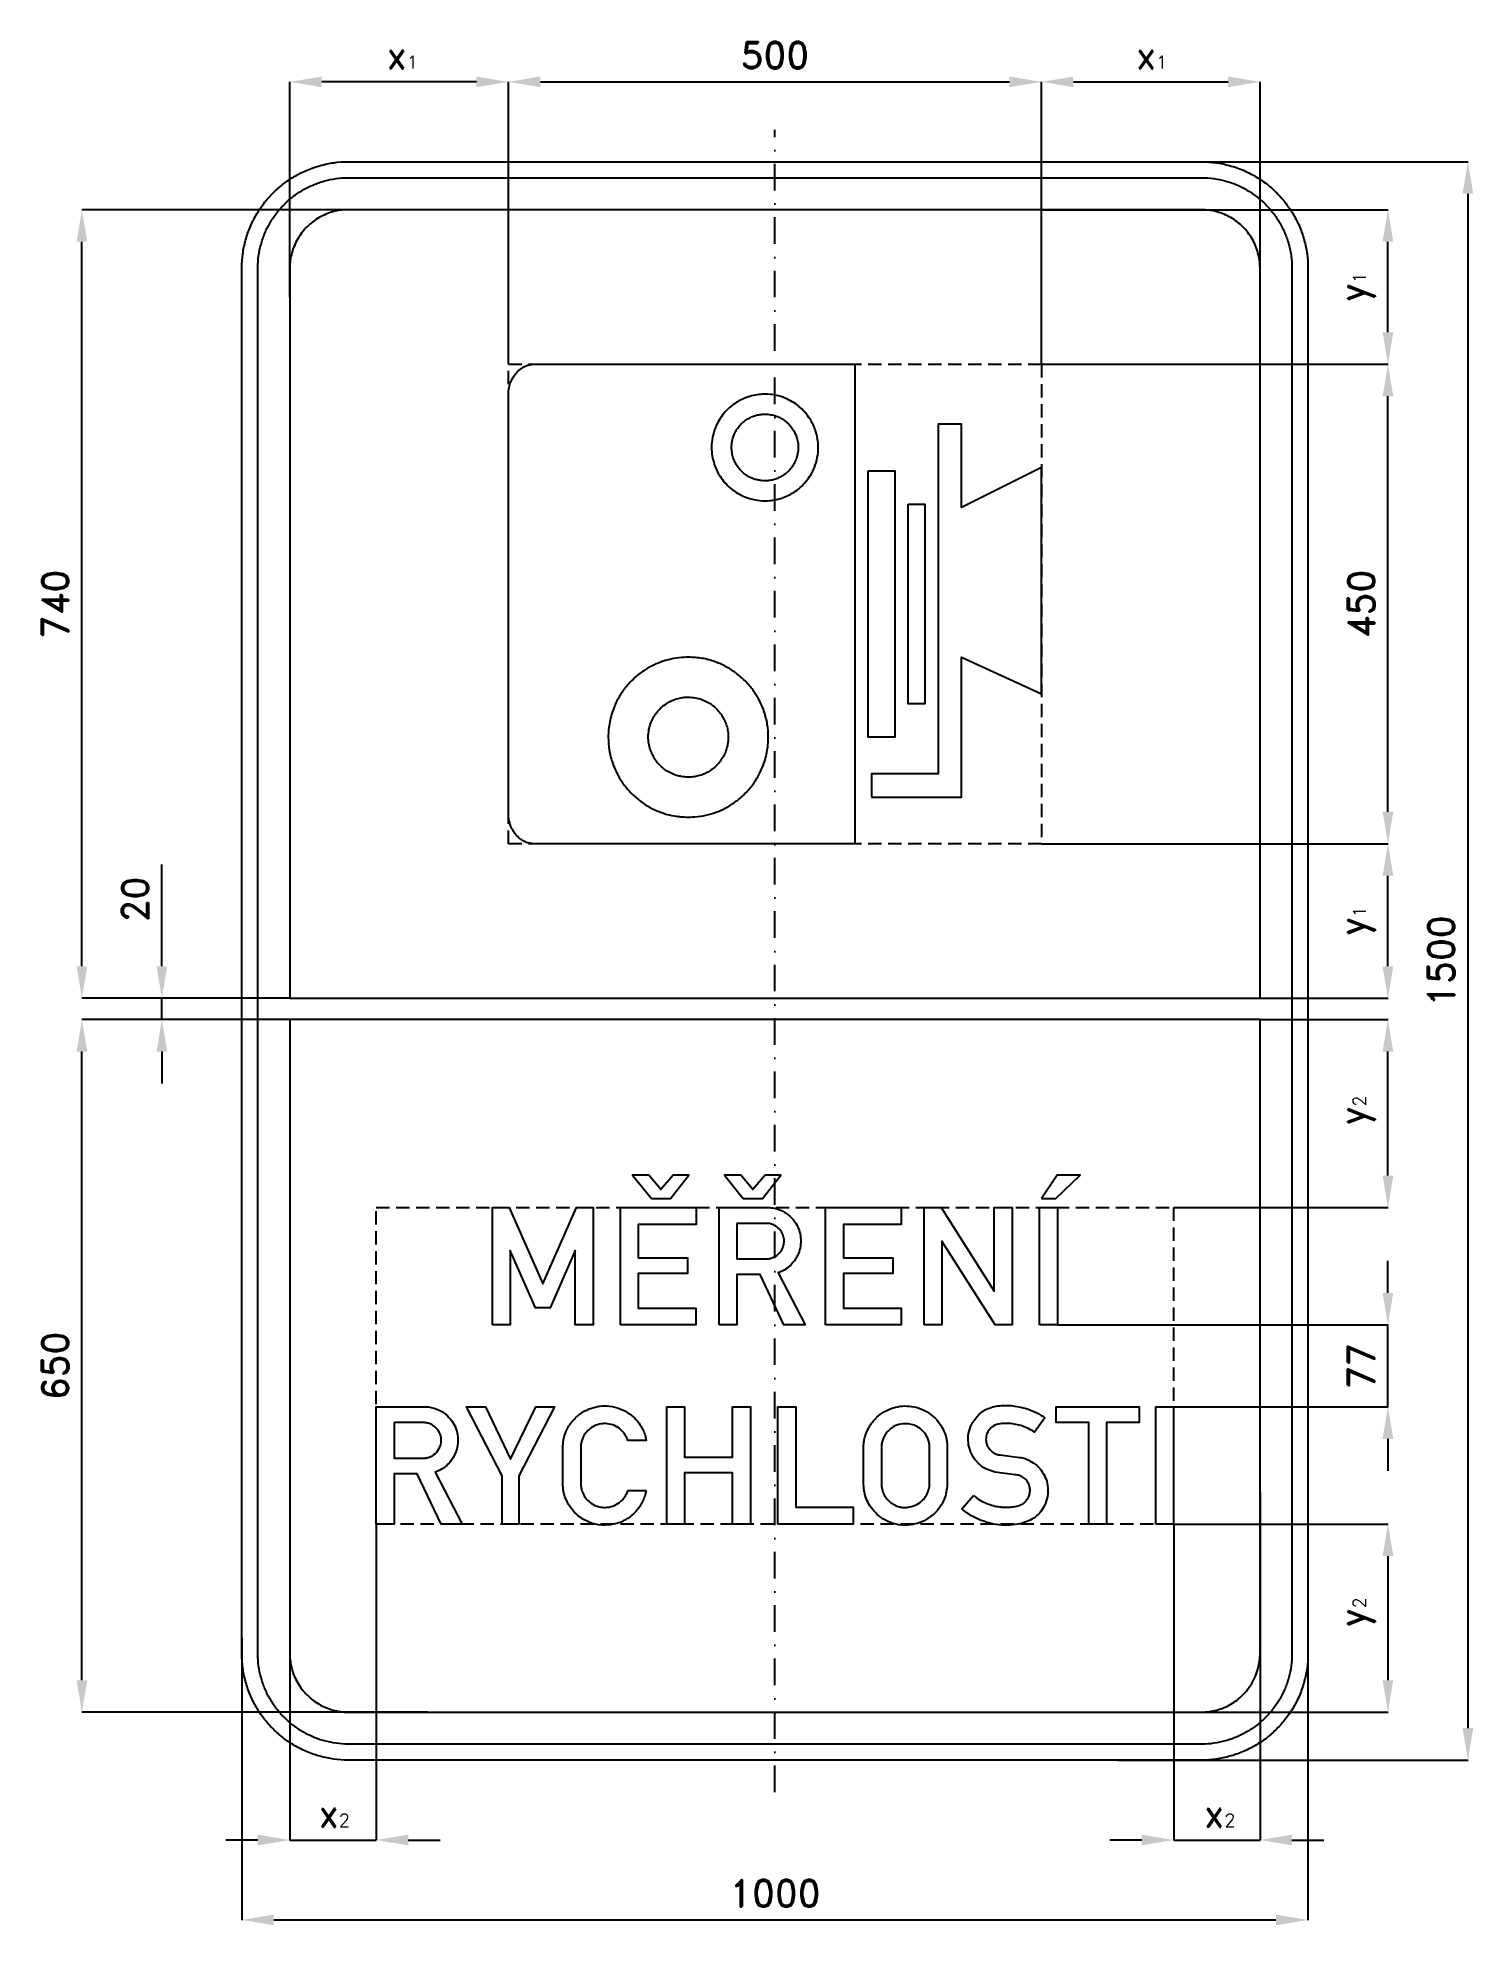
# Model space of a CAD drawing. Header units: millimetres. Extents: x -691 to 655, y -905 to 866.
import ezdxf

# ---------------------------------------------------------------- set-up
doc = ezdxf.new("R2010")
doc.units = ezdxf.units.MM
doc.header["$LTSCALE"] = 5
doc.linetypes.add('ČERCHOVANÁX2', pattern=[2, 1, -0.5, 0, -0.5])
doc.linetypes.add('ČÁRKOVANÁX2', pattern=[1.5, 1, -0.5])
doc.layers.add('Kóty', color=2, linetype='Continuous')
doc.layers.add('Značka', color=7, linetype='Continuous')
doc.styles.get("Standard").update_dxf_attribs({"font": 'romand.shx', "height": 25})
doc.dimstyles.get("Standard").update_dxf_attribs({"dimtxt": 25, "dimasz": 30, "dimexe": 0.18, "dimexo": 0.0625, "dimgap": 12.5, "dimtad": 1, "dimdec": 0, "dimzin": 0, "dimdsep": 46, "dimtxsty": 'Standard', "dimcen": 0.09, "dimadec": 0, "dimazin": 0, "dimtfac": 1, "dimtdec": 0, "dimtofl": 0, "dimtmove": 0, "dimatfit": 3, "dimfxl": 1, "dimtolj": 1, "dimtzin": 0, "dimarcsym": 0})

msp = doc.modelspace()

# ---------------------------------------------------------------- texts
at = {"layer": 'Kóty', "char_height": 25, "attachment_point": 1}
for s, width, insert in [('x{\\H0.48x;1}', 41.654782, (-364.5152, 862.509)), ('x{\\H0.48x;1}', 41.654782, (338.4389, 862.4922)), ('x{\\H0.48x;2}', 75.457477, (-428.2627, -787.4803)), ('x{\\H0.48x;2}', 75.457477, (402.3456, -787.4803))]:
    msp.add_mtext_dynamic_manual_height_columns(s, width=width, gutter_width=125, heights=[0], dxfattribs=dict(at, insert=insert))
at = {"layer": 'Kóty', "char_height": 25, "attachment_point": 1, "rotation": 90}
for s, insert in [('y{\\H0.48x;1}', (529.333, 618.8466)), ('y{\\H0.48x;1}', (529.333, 24.0036)), ('y{\\H0.48x;2}', (529.333, -153.8004)), ('y{\\H0.48x;2}', (529.333, -624.7886))]:
    msp.add_mtext_dynamic_manual_height_columns(s, width=268.198709, gutter_width=125, heights=[0], dxfattribs=dict(at, insert=insert))

# ---------------------------------------------------------------- blocks, each defined once
blk = doc.blocks.new('*D1')
at = {"layer": 'Defpoints', "color": 0, "transparency": 16777216}
for p in [(264.99, -341.5), (575, -341.5), (373.98, -418.511)]:
    blk.add_point(p, dxfattribs=at)
at = {"layer": 'Kóty', "color": 0, "lineweight": -2, "transparency": 16777216}
for p, q in [((575, -311.5), (575, -281.5)), ((265.0525, -341.5), (575.18, -341.5)), ((374.0425, -418.511), (575.18, -418.511)), ((575, -448.511), (575, -478.511))]:
    blk.add_line(p, q, dxfattribs=at)
at = {"layer": 'Kóty', "color": 0, "transparency": 16777216}
for points in [[(570, -311.5), (580, -311.5), (575, -341.5)], [(570, -448.511), (580, -448.511), (575, -418.511)]]:
    blk.add_solid(points, dxfattribs=at)
at = {"layer": 'Kóty', "color": 0, "transparency": 16777216, "insert": (550, -380.0055), "char_height": 25, "attachment_point": 5, "rotation": 90}
blk.add_mtext('\\A1;77', dxfattribs=at)
blk = doc.blocks.new('*D2')
at = {"layer": 'Defpoints', "color": 0, "transparency": 16777216}
for p in [(-575, -35), (-455, -35), (-455, -55)]:
    blk.add_point(p, dxfattribs=at)
at = {"layer": 'Kóty', "color": 0, "lineweight": -2, "transparency": 16777216}
for p, q in [((-575, -5), (-575, 90.5)), ((-455.1, -35), (-575.2, -35)), ((-455.1, -55), (-575.2, -55)), ((-575, -85), (-575, -115))]:
    blk.add_line(p, q, dxfattribs=at)
at = {"layer": 'Kóty', "color": 0, "transparency": 16777216}
for points in [[(-580, -5), (-570, -5), (-575, -35)], [(-580, -85), (-570, -85), (-575, -55)]]:
    blk.add_solid(points, dxfattribs=at)
at = {"layer": 'Kóty', "color": 0, "transparency": 16777216, "insert": (-600, 57.7), "char_height": 25, "attachment_point": 5, "rotation": 90}
blk.add_mtext('\\A1;20', dxfattribs=at)
blk = doc.blocks.new('*D3')
at = {"layer": 'Defpoints', "color": 0, "transparency": 16777216}
for p in [(-650, -55), (-500, -55), (-325.6, -705)]:
    blk.add_point(p, dxfattribs=at)
at = {"layer": 'Kóty', "color": 0, "lineweight": -2, "transparency": 16777216}
for p, q in [((-500.1, -55), (-650.2, -55)), ((-650, -675), (-650, -85)), ((-325.7, -705), (-650.2, -705))]:
    blk.add_line(p, q, dxfattribs=at)
at = {"layer": 'Kóty', "color": 0, "transparency": 16777216}
for points in [[(-655, -85), (-645, -85), (-650, -55)], [(-655, -675), (-645, -675), (-650, -705)]]:
    blk.add_solid(points, dxfattribs=at)
at = {"layer": 'Kóty', "color": 0, "transparency": 16777216, "insert": (-675, -380), "char_height": 25, "attachment_point": 5, "rotation": 90}
blk.add_mtext('\\A1;650', dxfattribs=at)
blk = doc.blocks.new('*D4')
at = {"layer": 'Defpoints', "color": 0, "transparency": 16777216}
for p in [(-650, 705), (-322.8, 705), (-455, -35)]:
    blk.add_point(p, dxfattribs=at)
at = {"layer": 'Kóty', "color": 0, "lineweight": -2, "transparency": 16777216}
for p, q in [((-322.9, 705), (-650.2, 705)), ((-650, -5), (-650, 675)), ((-455.1, -35), (-650.2, -35))]:
    blk.add_line(p, q, dxfattribs=at)
at = {"layer": 'Kóty', "color": 0, "transparency": 16777216}
for points in [[(-655, 675), (-645, 675), (-650, 705)], [(-655, -5), (-645, -5), (-650, -35)]]:
    blk.add_solid(points, dxfattribs=at)
at = {"layer": 'Kóty', "color": 0, "transparency": 16777216, "insert": (-675, 335), "char_height": 25, "attachment_point": 5, "rotation": 90}
blk.add_mtext('\\A1;740', dxfattribs=at)
blk = doc.blocks.new('*D5')
at = {"layer": 'Defpoints', "color": 0, "transparency": 16777216}
for p in [(-500, -635.4), (500, -628.7), (500, -900)]:
    blk.add_point(p, dxfattribs=at)
at = {"layer": 'Kóty', "color": 0, "lineweight": -2, "transparency": 16777216}
for p, q in [((-500, -635.5), (-500, -900.2)), ((500, -628.8), (500, -900.2)), ((-470, -900), (470, -900))]:
    blk.add_line(p, q, dxfattribs=at)
at = {"layer": 'Kóty', "color": 0, "transparency": 16777216}
for points in [[(-470, -895), (-470, -905), (-500, -900)], [(470, -895), (470, -905), (500, -900)]]:
    blk.add_solid(points, dxfattribs=at)
at = {"layer": 'Kóty', "color": 0, "transparency": 16777216, "insert": (0, -875), "char_height": 25, "attachment_point": 5}
blk.add_mtext('\\A1;1000', dxfattribs=at)
blk = doc.blocks.new('*D6')
at = {"layer": 'Defpoints', "color": 0, "transparency": 16777216}
for p in [(400, 750), (321.2, -750), (650, -750)]:
    blk.add_point(p, dxfattribs=at)
at = {"layer": 'Kóty', "color": 0, "lineweight": -2, "transparency": 16777216}
for p, q in [((400.1, 750), (650.2, 750)), ((650, 720), (650, -720)), ((321.3, -750), (650.2, -750))]:
    blk.add_line(p, q, dxfattribs=at)
at = {"layer": 'Kóty', "color": 0, "transparency": 16777216}
for points in [[(645, 720), (655, 720), (650, 750)], [(645, -720), (655, -720), (650, -750)]]:
    blk.add_solid(points, dxfattribs=at)
at = {"layer": 'Kóty', "color": 0, "transparency": 16777216, "insert": (625, 0), "char_height": 25, "attachment_point": 5, "rotation": 90}
blk.add_mtext('\\A1;1500', dxfattribs=at)
blk = doc.blocks.new('*D7')
at = {"layer": 'Defpoints', "color": 0, "transparency": 16777216}
for p in [(250.0625, 560), (575, 560), (250.0625, 110)]:
    blk.add_point(p, dxfattribs=at)
at = {"layer": 'Kóty', "color": 0, "lineweight": -2, "transparency": 16777216}
for p, q in [((250.125, 560), (575.18, 560)), ((575, 140), (575, 530)), ((250.125, 110), (575.18, 110))]:
    blk.add_line(p, q, dxfattribs=at)
at = {"layer": 'Kóty', "color": 0, "transparency": 16777216}
for points in [[(570, 530), (580, 530), (575, 560)], [(570, 140), (580, 140), (575, 110)]]:
    blk.add_solid(points, dxfattribs=at)
at = {"layer": 'Kóty', "color": 0, "transparency": 16777216, "insert": (550, 335), "char_height": 25, "attachment_point": 5, "rotation": 90}
blk.add_mtext('\\A1;450', dxfattribs=at)
blk = doc.blocks.new('*D8')
at = {"layer": 'Defpoints', "color": 0, "transparency": 16777216}
for p in [(250, 825), (-250, 560), (250, 560)]:
    blk.add_point(p, dxfattribs=at)
at = {"layer": 'Kóty', "color": 0, "lineweight": -2, "transparency": 16777216}
for p, q in [((-250, 560.0625), (-250, 825.18)), ((-220, 825), (220, 825)), ((250, 560.0625), (250, 825.18))]:
    blk.add_line(p, q, dxfattribs=at)
at = {"layer": 'Kóty', "color": 0, "transparency": 16777216}
for points in [[(-220, 830), (-220, 820), (-250, 825)], [(220, 830), (220, 820), (250, 825)]]:
    blk.add_solid(points, dxfattribs=at)
at = {"layer": 'Kóty', "color": 0, "transparency": 16777216, "insert": (0, 850), "char_height": 25, "attachment_point": 5}
blk.add_mtext('\\A1;500', dxfattribs=at)

# ---------------------------------------------------------------- dimensions: what is measured, and where the dimension line sits
at = {"layer": 'Kóty'}
for base, p1, p2, picture, middle in [((250, 825), (-250, 560), (250, 560), '*D8', (0, 850)), ((500, -900), (-500, -635.3878), (500, -628.6956), '*D5', (0, -875))]:
    dim = msp.add_linear_dim(base=base, p1=p1, p2=p2, dimstyle='Standard', dxfattribs=at)
    dim.commit()
    dim.dimension.update_dxf_attribs({"geometry": picture, "text_midpoint": middle})
for base, p1, p2, picture, middle in [((650, -750), (400, 750), (321.2095, -750), '*D6', (625, 0)), ((-650, 705), (-455, -35), (-322.8018, 705), '*D4', (-675, 335)), ((575, 560), (250.0625, 110), (250.0625, 560), '*D7', (550, 335)), ((-575, -35), (-455, -55), (-455, -35), '*D2', (-600, 57.7381)), ((-650, -55), (-325.6491, -705), (-500, -55), '*D3', (-675, -380)), ((575, -341.5), (373.98, -418.511), (264.99, -341.5), '*D1', (550, -380.0055))]:
    dim = msp.add_linear_dim(base=base, p1=p1, p2=p2, angle=90, dimstyle='Standard', dxfattribs=at)
    dim.commit()
    dim.dimension.update_dxf_attribs({"geometry": picture, "text_midpoint": middle})

# ---------------------------------------------------------------- linework, layer by layer
at = {"layer": 'Kóty'}
for p, q in [((-455, 622.7562), (-455, 825.18)), ((-280, 825), (-425, 825)), ((-250, 560.125), (-250, 825.18)), ((250, 560.0625), (250, 825.18)), ((280, 825), (425, 825)), ((455, 583.5388), (455, 825.18)), ((250.0625, 705), (575.18, 705)), ((575, 590), (575, 675)), ((250.0625, 560), (575.18, 560)), ((250.0625, 110), (575.18, 110)), ((575, -5), (575, 80)), ((455, -35), (575.18, -35)), ((455, -55), (575.18, -55)), ((575, -201.5), (575, -85)), ((374.0425, -231.5), (575.18, -231.5)), ((-455, -503.6225), (-455, -825.18)), ((455, -498.8046), (455, -825.18)), ((-373.98, -528.5625), (-373.98, -825.18)), ((374.0425, -528.5), (575.18, -528.5)), ((374.0425, -528.5625), (374.0425, -825.18)), ((575, -558.5), (575, -675)), ((339.4259, -705), (575.18, -705)), ((-485, -825), (-515, -825)), ((-343.98, -825), (-313.98, -825)), ((344.0425, -825), (314.0425, -825)), ((485, -825), (515, -825))]:
    msp.add_line(p, q, dxfattribs=at)
for points in [[(-575, -55), (-575, -35)], [(575, -418.511), (575, -341.5)], [(-455, -825), (-373.98, -825)], [(374.0425, -825), (455, -825)]]:
    msp.add_lwpolyline(points, dxfattribs=at)
for points in [[(-425, 830), (-425, 820), (-455, 825)], [(-280, 830), (-280, 820), (-250, 825)], [(280, 830), (280, 820), (250, 825)], [(425, 830), (425, 820), (455, 825)], [(570, 675), (580, 675), (575, 705)], [(570, 590), (580, 590), (575, 560)], [(570, 80), (580, 80), (575, 110)], [(570, -5), (580, -5), (575, -35)], [(570, -85), (580, -85), (575, -55)], [(570, -201.5), (580, -201.5), (575, -231.5)], [(570, -558.5), (580, -558.5), (575, -528.5)], [(570, -675), (580, -675), (575, -705)], [(-485, -820), (-485, -830), (-455, -825)], [(-343.98, -820), (-343.98, -830), (-373.98, -825)], [(344.0425, -820), (344.0425, -830), (374.0425, -825)], [(485, -820), (485, -830), (455, -825)]]:
    msp.add_solid(points, dxfattribs=at)
at = {"layer": 'Značka', "color": 6, "linetype": 'ČERCHOVANÁX2', "ltscale": 5}
msp.add_lwpolyline([(0, -780), (0, 780)], dxfattribs=at)
at = {"layer": 'Značka', "color": 3}
for points in [[(-400, -750), (-400.39, -749.9988), (-400.79, -749.9969, -0.0321796), (-413.7, -749.0924, -0.0354472), (-426.39, -746.4557, -0.036269), (-438.66, -742.3068, -0.0344133), (-450.23, -736.4713, -0.0337245), (-461, -729.2849, -0.0340961), (-470.71, -720.7107, -0.0341863), (-479.29, -711.0064, -0.0342268), (-486.47, -700.2266, -0.0340263), (-492.27, -688.6512, -0.0334072), (-496.46, -676.3873, -0.0341379), (-499.14, -663.6918, -0.0367362), (-500, -650.785), (-500, -650.393), (-500, -650), (-500, 650), (-500, 650.39), (-500, 650.79, -0.0321976), (-499.09, 663.7, -0.0354305), (-496.46, 676.39, -0.0362489), (-492.31, 688.66, -0.0344036), (-486.47, 700.23, -0.0337204), (-479.28, 711, -0.0340718), (-470.71, 720.71, -0.0342138), (-461.01, 729.29, -0.0342246), (-450.23, 736.47, -0.0340594), (-438.65, 742.27, -0.033422), (-426.39, 746.46, -0.0341314), (-413.69, 749.14, -0.0367437), (-400.79, 750), (-400.39, 750), (-400, 750), (400, 750), (400.39, 750), (400.79, 750, -0.0321788), (413.7, 749.09, -0.035455), (426.39, 746.46, -0.036284), (438.66, 742.31, -0.0344164), (450.23, 736.47, -0.0337339), (461, 729.28, -0.0340903), (470.71, 720.71, -0.0341924), (479.29, 711.01, -0.0342246), (486.47, 700.23, -0.0340219), (492.27, 688.65, -0.0334069), (496.46, 676.39, -0.0341361), (499.14, 663.69, -0.0367365), (500, 650.79), (500, 650.39), (500, 650), (500, -650), (500, -650.393), (500, -650.785, -0.0321981), (499.09, -663.6978, -0.0354326), (496.46, -676.3873, -0.036246), (492.31, -688.6591, -0.0344068), (486.47, -700.2266, -0.033723), (479.28, -711.0042, -0.0340789), (470.71, -720.7107, -0.0342147), (461.01, -729.2931, -0.034227), (450.23, -736.4713, -0.034052), (438.65, -742.2651, -0.0334179), (426.39, -746.4557, -0.0341296), (413.69, -749.1355, -0.0367428), (400.79, -749.9969, -0.000877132), (400.39, -749.9989), (400, -750), (-400, -750)], [(-400, -735), (-400.33, -734.999), (-400.67, -734.9974, -0.0321796), (-411.64, -734.2286, -0.0354437), (-422.43, -731.9874, -0.0362642), (-432.86, -728.4608, -0.0344137), (-442.69, -723.5006, -0.03373), (-451.85, -717.3922, -0.0340785), (-460.1, -710.1041, -0.0342031), (-467.4, -701.8554, -0.0342099), (-473.5, -692.6926, -0.0340319), (-478.43, -682.8535, -0.0334295), (-481.99, -672.4292, -0.0341531), (-484.27, -661.638, -0.0367562), (-485, -650.668), (-485, -650.334), (-485, -650), (-485, 650), (-485, 650.33), (-485, 650.67, -0.0321745), (-484.23, 661.64, -0.0354396), (-481.99, 672.43, -0.0362823), (-478.46, 682.86, -0.0344273), (-473.5, 692.69, -0.0336998), (-467.39, 701.85, -0.0341061), (-460.1, 710.1, -0.0341888), (-451.86, 717.4, -0.0342087), (-442.69, 723.5, -0.0340464), (-432.85, 728.43, -0.0334145), (-422.43, 731.99, -0.0341194), (-411.64, 734.27, -0.0367468), (-400.67, 735), (-400.33, 735), (-400, 735), (400, 735), (400.33, 735), (400.67, 735, -0.0321734), (411.64, 734.23, -0.0354396), (422.43, 731.99, -0.0362581), (432.86, 728.46, -0.0344216), (442.69, 723.5, -0.0337374), (451.85, 717.39, -0.0340728), (460.1, 710.1, -0.0342039), (467.4, 701.86, -0.0342115), (473.5, 692.69, -0.0340269), (478.43, 682.85, -0.0334283), (481.99, 672.43, -0.0341545), (484.27, 661.64, -0.0367564), (485, 650.67), (485, 650.33), (485, 650), (485, -650), (485, -650.334), (485, -650.668, -0.0321736), (484.23, -661.6431, -0.035439), (481.99, -672.4292, -0.0362819), (478.46, -682.8602, -0.0344288), (473.5, -692.6926, -0.0337099), (467.39, -701.8536, -0.0341123), (460.1, -710.1041, -0.0342023), (451.86, -717.3991, -0.0342185), (442.69, -723.5006, -0.0340397), (432.85, -728.4254, -0.0334183), (422.43, -731.9874, -0.0341258), (411.64, -734.2652, -0.0367465), (400.67, -734.9974), (400.33, -734.9991), (400, -735), (-400, -735)], [(455, -35), (455, 650), (455, 650.22), (455, 650.43, 0.0321866), (454.5, 657.53, 0.0354589), (453.05, 664.51, 0.0362538), (450.77, 671.26, 0.0343901), (447.56, 677.62, 0.0336818), (443.61, 683.55, 0.0340657), (438.89, 688.89, 0.0341929), (433.55, 693.61, 0.0342311), (427.62, 697.56, 0.0340457), (421.26, 700.75, 0.0334036), (414.51, 703.05, 0.0341027), (407.53, 704.52, 0.0367409), (400.43, 705), (400.22, 705), (400, 705), (-400, 705), (-400.22, 705), (-400.43, 705, 0.0321744), (-407.53, 704.5, 0.0354393), (-414.51, 703.05, 0.0362748), (-421.26, 700.77, 0.0344439), (-427.62, 697.56, 0.0337439), (-433.55, 693.61, 0.0340766), (-438.89, 688.89, 0.0342545), (-443.61, 683.55, 0.0342119), (-447.56, 677.62, 0.0340152), (-450.75, 671.26, 0.0334413), (-453.05, 664.51, 0.0341726), (-454.52, 657.53, 0.0367598), (-455, 650.43), (-455, 650.22), (-455, 650), (-455, -35)], [(-225.625, 560), (75, 560), (75, 110), (-225.625, 110), (-226.225, 110.013), (-226.825, 110.035, -0.051014), (-230.88, 110.655, -0.0512848), (-234.738, 112.087, -0.0475191), (-238.161, 114.07, -0.0415301), (-241.179, 116.628, -0.039577), (-243.913, 119.725, -0.0379877), (-246.133, 123.201, -0.0302886), (-247.628, 126.323, -0.0278708), (-248.752, 129.601, -0.031068), (-249.61, 133.373, -0.0341954), (-249.971, 137.214), (-249.99, 137.919), (-250, 138.623), (-250, 531.38, -0.00138615), (-249.989, 532.08, -0.0040253), (-249.971, 532.79, -0.0371263), (-249.456, 537.5, -0.0402755), (-248.223, 542.08, -0.0380026), (-246.579, 546.01, -0.0383782), (-244.356, 549.64, -0.0383999), (-241.789, 552.78, -0.0425742), (-238.758, 555.46, -0.0350675), (-236.145, 557.19, -0.0356996), (-233.308, 558.53, -0.0406529), (-230.121, 559.54, -0.0469678), (-226.825, 559.97), (-226.225, 559.99), (-225.625, 560)], [(-9.375, 531.88), (-10.61, 531.85), (-11.846, 531.82, 0.0354806), (-18.598, 531.06, 0.0371809), (-25.177, 529.33, 0.0342568), (-30.949, 527.02, 0.0326951), (-36.363, 523.97, 0.0396053), (-42.503, 519.36, 0.0403635), (-47.833, 513.83, 0.0409637), (-52.327, 507.55, 0.0407714), (-55.743, 500.61, 0.0502246), (-58.504, 491.43, 0.0506358), (-59.375, 481.88, 0.0428229), (-58.775, 473.86, 0.0427215), (-56.826, 466.07, 0.0329299), (-54.514, 460.31, 0.032333), (-51.471, 454.89, 0.0396639), (-46.858, 448.75, 0.0402285), (-41.326, 443.42, 0.040876), (-35.043, 438.92, 0.0412305), (-28.115, 435.51, 0.0317027), (-22.496, 433.6, 0.0311597), (-16.69, 432.41), (-14.273, 432.1), (-11.846, 431.93), (-10.611, 431.9), (-9.375, 431.87), (-8.14, 431.9), (-6.905, 431.93, 0.0355149), (-0.153, 432.69, 0.0371802), (6.427, 434.42, 0.0342561), (12.199, 436.73, 0.0327119), (17.613, 439.78, 0.0396098), (23.753, 444.39, 0.0403749), (29.083, 449.92, 0.0409689), (33.577, 456.2, 0.0407714), (36.993, 463.14, 0.0502263), (39.754, 472.32, 0.0506432), (40.625, 481.88, 0.042814), (40.025, 489.89, 0.0427286), (38.076, 497.68, 0.0329445), (35.764, 503.44, 0.0323038), (32.721, 508.86, 0.0396386), (28.107, 515.01, 0.0405187), (22.576, 520.33, 0.0408833), (16.298, 524.82, 0.039788), (9.365, 528.24, 0.044091), (1.375, 530.79, 0.0487561), (-6.905, 531.82), (-8.14, 531.85), (-9.375, 531.88)], [(-9.375, 513.12), (-8.603, 513.11), (-7.831, 513.09, -0.0432267), (-2.653, 512.42, -0.0457443), (2.337, 510.86, -0.042844), (6.672, 508.73, -0.0406881), (10.594, 505.91, -0.0397516), (14.054, 502.58, -0.0406143), (16.935, 498.74, -0.0331298), (18.838, 495.36, -0.0326087), (20.282, 491.75, -0.0417704), (21.491, 486.88, -0.0419535), (21.875, 481.88, -0.050267), (21.335, 475.9, -0.0513916), (19.605, 470.16, -0.0416314), (17.472, 465.83, -0.0402745), (14.662, 461.91, -0.0397164), (11.329, 458.44, -0.0407526), (7.492, 455.57, -0.0330436), (4.108, 453.67, -0.0316777), (0.501, 452.22, -0.0356185), (-3.613, 451.13, -0.0398131), (-7.831, 450.66), (-8.603, 450.64), (-9.375, 450.62), (-10.147, 450.64), (-10.919, 450.66), (-12.436, 450.77), (-13.947, 450.96, -0.0303153), (-17.575, 451.7, -0.0316912), (-21.087, 452.89, -0.0415722), (-25.417, 455.02, -0.040858), (-29.344, 457.84, -0.0404292), (-32.807, 461.17, -0.0406535), (-35.685, 465.01, -0.0329839), (-37.588, 468.39, -0.0326221), (-39.032, 472, -0.0418004), (-40.241, 476.87, -0.0419766), (-40.625, 481.88, -0.0502597), (-40.084, 487.85, -0.0513966), (-38.355, 493.59, -0.0416551), (-36.222, 497.92, -0.0402745), (-33.411, 501.84, -0.039726), (-30.079, 505.31, -0.0407861), (-26.243, 508.18, -0.0330436), (-22.858, 510.08, -0.031684), (-19.251, 511.53, -0.0356153), (-15.137, 512.62, -0.0398121), (-10.919, 513.09), (-10.147, 513.11), (-9.375, 513.12)], [(-81.251, 285), (-83.103, 284.97), (-84.956, 284.91, 0.0354927), (-95.084, 283.77, 0.0371686), (-104.953, 281.18, 0.0342568), (-113.611, 277.72, 0.0327082), (-121.732, 273.14, 0.0395976), (-130.943, 266.22, 0.0403638), (-138.938, 257.93, 0.0409655), (-145.678, 248.51, 0.0407689), (-150.802, 238.11, 0.0502205), (-154.943, 224.333, 0.0506385), (-156.25, 210.001, 0.0428167), (-155.35, 197.974, 0.042718), (-152.426, 186.297, 0.0329315), (-148.958, 177.646, 0.0323398), (-144.394, 169.518, 0.0396595), (-137.475, 160.311, 0.040227), (-129.176, 152.313, 0.0408655), (-119.751, 145.564, 0.0412326), (-109.36, 140.448, 0.0316805), (-100.932, 137.582, 0.0311775), (-92.223, 135.797, 0.013249), (-88.598, 135.344, 0.0142195), (-84.956, 135.09), (-83.104, 135.031), (-81.251, 135), (-79.398, 135.033), (-77.545, 135.09, 0.0354978), (-67.417, 136.23, 0.037172), (-57.547, 138.824, 0.034255), (-48.889, 142.278, 0.0327151), (-40.768, 146.856, 0.0396004), (-31.558, 153.777, 0.0403613), (-23.562, 162.074, 0.0409744), (-16.822, 171.493, 0.0407756), (-11.697, 181.891, 0.050221), (-7.557, 195.668, 0.050647), (-6.25, 210.001, 0.0428127), (-7.15, 222.027, 0.0427138), (-10.074, 233.703, 0.0329407), (-13.542, 242.353, 0.0323098), (-18.106, 250.48, 0.0396429), (-25.027, 259.7, 0.040518), (-33.324, 267.69, 0.0408996), (-42.741, 274.41, 0.0397851), (-53.141, 279.55, 0.0440626), (-65.125, 283.37, 0.0487666), (-77.545, 284.91), (-79.398, 284.97), (-81.251, 285)], [(-81.25, 247.5), (-80.324, 247.48), (-79.397, 247.46, -0.04324), (-73.183, 246.66, -0.0457717), (-67.195, 244.776, -0.042816), (-61.994, 242.224, -0.0406445), (-57.287, 238.844, -0.0397473), (-53.133, 234.845, -0.0408406), (-49.678, 230.241, -0.0330766), (-47.399, 226.18, -0.0317366), (-45.662, 221.852, -0.0356139), (-44.35, 216.914, -0.039813), (-43.795, 211.853, -0.00572861), (-43.765, 210.927), (-43.75, 210, -0.00178016), (-43.766, 209.074, -0.00527354), (-43.795, 208.148, -0.0135649), (-43.924, 206.327, -0.0126893), (-44.149, 204.514, -0.0302564), (-45.045, 200.16, -0.0316448), (-46.474, 195.945, -0.0415773), (-49.03, 190.75, -0.040832), (-52.406, 186.037, -0.0404387), (-56.402, 181.88, -0.0408918), (-61.009, 178.428, -0.0329498), (-65.071, 176.15, -0.0317266), (-69.398, 174.412, -0.0356673), (-74.336, 173.1, -0.0398104), (-79.397, 172.545), (-80.324, 172.515), (-81.25, 172.5), (-82.177, 172.516), (-83.103, 172.545), (-84.924, 172.674), (-86.737, 172.899, -0.0302857), (-91.09, 173.795, -0.0316532), (-95.305, 175.224, -0.0415802), (-100.501, 177.78, -0.0408687), (-105.213, 181.156, -0.0404296), (-109.368, 185.152, -0.0406573), (-112.822, 189.759, -0.0329674), (-115.105, 193.822, -0.0326192), (-116.838, 198.149, -0.0418173), (-118.29, 203.988, -0.0419705), (-118.75, 210, -0.0502675), (-118.101, 217.17, -0.0513856), (-116.026, 224.055, -0.0416379), (-113.466, 229.252, -0.0402699), (-110.094, 233.963, -0.0397267), (-106.095, 238.117, -0.0407556), (-101.491, 241.572, -0.0330256), (-97.43, 243.85, -0.0317061), (-93.102, 245.59, -0.03564), (-88.164, 246.9, -0.0398121), (-83.103, 247.46), (-82.177, 247.48), (-81.25, 247.5)], [(-455, -55), (-455, -650), (-455, -650.216), (-455, -650.432, 0.0321877), (-454.5, -657.5338, 0.0354628), (-453.05, -664.513, 0.03625), (-450.77, -671.2625, 0.0343856), (-447.56, -677.6246, 0.0336914), (-443.61, -683.5523, 0.034079), (-438.89, -688.8909, 0.0342018), (-433.55, -693.6112, 0.0342252), (-427.62, -697.5592, 0.0340558), (-421.26, -700.7458, 0.0334198), (-414.51, -703.0507, 0.0341221), (-407.53, -704.5245, 0.0367431), (-400.43, -704.9983), (-400.22, -704.9994), (-400, -705)], [(-400, -705), (400, -705), (400.22, -704.9994), (400.43, -704.9983, 0.0321835), (407.53, -704.5008, 0.0354529), (414.51, -703.0507, 0.0362757), (421.26, -700.7687, 0.0344341), (427.62, -697.5592, 0.033731), (433.55, -693.6067, 0.0340822), (438.89, -688.8909, 0.0342383), (443.61, -683.5535), (447.56, -677.6246), (450.75, -671.2582), (453.05, -664.513), (454.52, -657.5305), (455, -650.432), (455, -650.216), (455, -650), (455, -55)], [(-52.37, -341.5), (-52.37, -231.5), (-6.067, -231.5), (-5.402, -231.507, -0.00533198), (-4.738, -231.523, -0.0528683), (0.437, -232.279, -0.0452668), (5.414, -234.044, -0.0687549), (12.767, -238.46, -0.0741048), (18.568, -244.734, -0.0628461), (22.022, -250.951, -0.0596585), (23.873, -257.82, -0.0551327), (24.25, -264.489, -0.0551741), (23.163, -271.077, -0.0623125), (20.371, -278.108, -0.0630496), (15.921, -284.243, -0.0527423), (11.349, -288.398, -0.0551955), (6.033, -291.461, -0.0114013), (4.541, -292.103, -0.00382909), (3.031, -292.699), (28.273, -341.5), (8.496, -341.5), (-13.973, -294.36), (-35.641, -294.36), (-35.641, -341.5), (-52.37, -341.5)], [(-35.641, -246.327), (-35.641, -279.682), (-8.645, -279.682), (-7.975, -279.653, 0.0059612), (-7.305, -279.614, 0.0407951), (-4.251, -279.148, 0.0494085), (-1.312, -278.135, 0.110766), (4.437, -273.928, 0.114757), (7.866, -267.651, 0.0851612), (8.646, -262.756, 0.0800979), (7.809, -257.9, 0.0840857), (5.354, -253.087, 0.0812303), (1.449, -249.295, 0.0671161), (-2.203, -247.249, 0.0821283), (-6.216, -246.373, 0.0080521), (-6.697, -246.345), (-7.179, -246.327), (-35.641, -246.327)], [(-373.977, -528.5), (-373.977, -418.5), (-327.674, -418.5), (-327.009, -418.507), (-326.345, -418.523, -0.0528805), (-321.17, -419.279, -0.0452631), (-316.193, -421.044, -0.0687525), (-308.84, -425.46, -0.0741048), (-303.039, -431.734, -0.0628461), (-299.584, -437.951, -0.0596626), (-297.733, -444.82, -0.0551373), (-297.356, -451.489, -0.0551832), (-298.444, -458.077, -0.0623125), (-301.236, -465.108, -0.0630464), (-305.685, -471.243, -0.0527454), (-310.257, -475.398, -0.0552005), (-315.574, -478.461, -0.0114161), (-317.066, -479.103, -0.00382226), (-318.576, -479.699), (-293.333, -528.5), (-313.11, -528.5), (-335.58, -481.36), (-357.248, -481.36), (-357.248, -528.5), (-373.977, -528.5)], [(-120.84, -497.058), (-121.261, -499.099, -0.0114267), (-121.745, -501.126, -0.074262), (-125.998, -510.904, -0.0733416), (-132.962, -519.127, -0.0874689), (-143.714, -526.266, -0.0870341), (-156.246, -529.336, -0.0817861), (-168.323, -528.619, -0.0826417), (-179.495, -524.089, -0.082251), (-188.944, -516.352, -0.0766059), (-195.559, -506.019, -0.0490453), (-197.937, -499.57, -0.0640507), (-198.802, -492.853), (-198.803, -492.04), (-198.791, -491.226), (-198.791, -454.296), (-198.708, -453.184), (-198.607, -452.073, -0.0762721), (-195.774, -441.369, -0.0769213), (-189.83, -431.918, -0.0732883), (-182.177, -424.727, -0.0698349), (-172.837, -419.99, -0.059249), (-164.166, -417.856, -0.0606315), (-155.249, -417.835, -0.0680212), (-145.374, -420.191, -0.0664141), (-136.457, -425.077, -0.0540022), (-130.33, -430.394, -0.0553897), (-125.515, -436.891, -0.038272), (-123.082, -441.672, -0.0406823), (-121.435, -446.756), (-121.077, -448.339), (-120.759, -449.93), (-137.981, -449.93), (-138.646, -448.277, 0.0156423), (-139.379, -446.653, 0.0607804), (-142.281, -442.23, 0.0626848), (-146.197, -438.621, 0.0787242), (-152.087, -435.467, 0.078051), (-158.664, -434.267, 0.0733007), (-164.862, -434.814, 0.0733713), (-170.638, -437.12, 0.0699881), (-175.446, -440.693, 0.0702926), (-179.071, -445.427, 0.0387694), (-180.542, -448.39, 0.0354026), (-181.557, -451.534, 0.0220451), (-181.942, -453.333, 0.0288208), (-182.142, -455.155), (-182.163, -455.642), (-182.176, -456.129), (-182.176, -490.928), (-182.118, -491.65), (-182.05, -492.372, 0.0595724), (-180.774, -497.96, 0.0681165), (-178.131, -503.062, 0.0720243), (-174.29, -507.444, 0.0686206), (-169.377, -510.602, 0.0717382), (-163.516, -512.546, 0.0731223), (-157.346, -512.745, 0.0826288), (-150.481, -510.979, 0.0817885), (-144.535, -507.107, 0.0587861), (-141.147, -503.439, 0.0592332), (-138.726, -499.121), (-138.305, -498.095), (-137.913, -497.058), (-120.84, -497.058)], [(83.096, -455.866), (83.142, -454.954), (83.199, -454.044, -0.0306724), (83.816, -449.459, -0.0310798), (84.998, -444.969, -0.0663033), (89.227, -435.875, -0.0684764), (95.723, -428.205, -0.0618541), (102.868, -422.861, -0.059933), (111.077, -419.394, -0.05734), (119.558, -417.774, -0.0575783), (128.184, -418.122, -0.0569134), (136.431, -420.205, -0.0574996), (143.985, -424.092, -0.0553813), (150.382, -429.262, -0.0534592), (155.524, -435.699, -0.0430301), (158.575, -441.238, -0.0488664), (160.554, -447.203, -0.0227233), (161.181, -450.467), (161.574, -453.769), (161.626, -454.313), (161.677, -454.857), (161.677, -491.696), (161.6, -492.544), (161.517, -493.392, -0.0357748), (160.329, -500.22, -0.0478482), (158.022, -506.764, -0.0787923), (152.155, -515.956, -0.0730964), (143.779, -523.046, -0.0601175), (135.808, -527.118, -0.0598493), (127.119, -529.176, -0.0711116), (116.298, -529.1, -0.0741862), (105.955, -525.956, -0.0660417), (97.816, -521, -0.0616959), (91.174, -514.143, -0.047088), (87.347, -508.27, -0.0538744), (84.792, -501.802, -0.0302426), (83.829, -497.51, -0.0176828), (83.279, -493.14), (83.185, -492.125), (83.096, -491.111), (83.096, -455.866)], [(186.232, -501.527), (187.267, -502.397), (188.318, -503.246, 0.0390976), (193.361, -506.574, 0.0320948), (198.859, -509.17, 0.0326464), (204.762, -511.203, 0.039894), (210.845, -512.355, 0.0244823), (214.947, -512.647, 0.0143275), (219.106, -512.619, 0.0353127), (225.33, -512.089, 0.0841476), (231.138, -510.155, 0.0552042), (233.835, -508.43, 0.0560276), (236.099, -506.145, 0.0573298), (237.845, -503.418, 0.0569344), (238.929, -500.37, 0.0628412), (239.366, -496.858, 0.0644458), (238.906, -493.334, 0.0858604), (237.006, -488.914, 0.0891856), (233.727, -485.405, 0.0718205), (230.272, -483.377, 0.0592953), (226.428, -482.311), (225.958, -482.234), (225.489, -482.163), (206.319, -479.71), (205.545, -479.483), (204.772, -479.252, -0.0177702), (201.07, -478.006, -0.0323018), (197.519, -476.399, -0.0621786), (192.114, -472.704, -0.0552736), (187.665, -467.805, -0.0688216), (183.424, -460.358, -0.0728931), (181.431, -452.073, -0.0746678), (181.671, -443.553, -0.0722539), (184.388, -435.378, -0.0946119), (191.356, -425.754, -0.103596), (201.3, -419.577, -0.0552073), (207.596, -417.802, -0.0350903), (214.133, -417.182, -0.0294121), (221.492, -417.328, -0.0306374), (228.754, -418.351, -0.0329397), (236.622, -420.412, -0.029922), (244.189, -423.45, -0.0195803), (248.015, -425.37, -0.0289281), (251.625, -427.644), (252.333, -428.154), (253.034, -428.675), (243.593, -442.207), (242.367, -441.449), (241.129, -440.706, 0.0318197), (235.308, -437.779, 0.0354783), (229.178, -435.665, 0.0379105), (222.927, -434.369, 0.0356124), (216.414, -434.003, 0.0569532), (209.504, -434.68, 0.118691), (203.489, -437.521, 0.0895672), (200.423, -440.851, 0.077148), (198.561, -445.06, 0.0509699), (198.022, -447.903, 0.055024), (198.092, -450.767, 0.0765666), (199.23, -454.796, 0.0702067), (201.495, -458.364, 0.053203), (203.669, -460.56, 0.0574178), (206.25, -462.214, 0.0305735), (207.645, -462.826, 0.0329914), (209.103, -463.256, 0.0196333), (210.237, -463.469), (211.383, -463.623), (229.533, -466.006), (230.159, -466.082), (230.782, -466.167, -0.0576824), (235.884, -467.566, -0.045362), (240.648, -470.005, -0.0621157), (247.004, -474.927, -0.068455), (251.854, -481.28, -0.0673564), (254.941, -488.351, -0.0645562), (256.094, -496.016, -0.0735402), (255.194, -504.902, -0.0756909), (251.74, -513.134, -0.0656814), (247.12, -519.217, -0.0666809), (241.118, -523.859, -0.0560806), (234.665, -526.826, -0.0382901), (227.723, -528.546, -0.0422025), (217.791, -529.531, -0.0424761), (207.877, -528.832, -0.0406811), (198.191, -526.674, -0.0369051), (188.925, -523.034, -0.0289494), (182.873, -519.826, -0.0389468), (177.341, -515.85), (176.377, -515.033), (175.427, -514.2), (186.232, -501.527)], [(-357.248, -433.327), (-357.248, -466.682), (-330.252, -466.682), (-329.582, -466.653), (-328.911, -466.614, 0.0407962), (-325.857, -466.148, 0.0494158), (-322.919, -465.135, 0.110773), (-317.17, -460.928, 0.114757), (-313.741, -454.651, 0.0851734), (-312.961, -449.756, 0.0800919), (-313.798, -444.9, 0.0840805), (-316.253, -440.087, 0.0812267), (-320.157, -436.295, 0.0671121), (-323.81, -434.249, 0.0821315), (-327.823, -433.373), (-328.304, -433.345), (-328.785, -433.327), (-357.248, -433.327)], [(99.848, -455.934), (99.848, -491.123), (99.895, -491.788), (99.951, -492.452, 0.0375915), (100.546, -495.921, 0.0416944), (101.681, -499.258, 0.0629085), (104.252, -503.798, 0.0601818), (107.869, -507.6, 0.0594197), (112.101, -510.504, 0.0643344), (116.875, -512.275, 0.0505201), (120.815, -512.865, 0.0445702), (124.827, -512.699, 0.0739141), (131.591, -510.898, 0.0850011), (137.431, -507.119, 0.0736213), (141.331, -502.613, 0.0635894), (143.882, -497.207, 0.0331907), (144.648, -494.5, 0.042652), (144.994, -491.73), (145.007, -491.375), (145.017, -491.02), (145.017, -456.015), (145.024, -455.39), (145.017, -454.766, 0.0626272), (144.398, -450.932, 0.0483243), (142.931, -447.272, 0.0769042), (138.861, -441.353, 0.0837787), (133.192, -437.04, 0.0698649), (127.926, -434.914, 0.0666735), (122.237, -434.278, 0.0885177), (114.409, -435.654, 0.0981229), (107.674, -439.698, 0.0628348), (104.32, -443.333, 0.0513812), (101.865, -447.65, 0.039509), (100.573, -451.108, 0.0507218), (99.928, -454.708), (99.882, -455.321), (99.848, -455.934)]]:
    msp.add_lwpolyline(points, format="xyb", dxfattribs=at)
at = {"layer": 'Značka', "color": 6, "linetype": 'ČÁRKOVANÁX2', "ltscale": 2.5}
for points in [[(-250, 110), (-250, 560), (250, 560), (250, 110), (-250, 110)], [(-373.977, -528.5), (-373.977, -231.5), (373.977, -231.5), (373.977, -528.5), (-373.977, -528.5)]]:
    msp.add_lwpolyline(points, dxfattribs=at)
at = {"layer": 'Značka', "color": 3, "ltscale": 2.5}
msp.add_lwpolyline([(90.625, 153.75), (153.125, 153.75), (175, 153.75), (175, 175.625), (175, 285), (250, 250.62), (250, 463.13), (175, 425.62), (175, 503.75), (153.125, 503.75), (153.125, 175.625), (90.625, 175.625), (90.625, 153.75)], dxfattribs=at)
at = {"layer": 'Značka', "color": 3}
for points in [[(87.5, 460), (112.5, 460), (112.5, 210), (87.5, 210), (87.5, 460)], [(125, 428.75), (140.625, 428.75), (140.625, 241.25), (125, 241.25), (125, 428.75)], [(-455, -35), (455, -35)], [(455, -55), (-455, -55)], [(-115.888, -223), (-98.024, -223), (-80.6, -201), (-95.472, -201.088), (-106.912, -214.376), (-118.352, -201.088), (-133.576, -201), (-115.888, -223)], [(-29.638, -223), (-11.774, -223), (5.65, -201), (-9.222, -201.088), (-20.662, -214.376), (-32.102, -201.088), (-47.326, -201), (-29.638, -223)], [(250.122, -222.824), (263.41, -222.824), (286.378, -201.176), (264.73, -201.176), (250.122, -222.824)], [(-264.991, -341.489), (-264.991, -231.511), (-249.236, -231.511), (-217.76, -302.977), (-186.215, -231.511), (-170.552, -231.511), (-170.552, -341.489), (-187.292, -341.489), (-187.292, -271.73), (-210.919, -325.676), (-224.635, -325.676), (-248.239, -271.73), (-248.239, -341.489), (-264.991, -341.489)], [(-144.885, -341.5), (-144.885, -231.511), (-73.912, -231.511), (-73.912, -247.37), (-128.19, -247.37), (-128.19, -278.731), (-81.921, -278.731), (-81.921, -293.467), (-128.19, -293.467), (-128.19, -325.871), (-74.038, -325.871), (-74.038, -341.5), (-144.885, -341.5)], [(47.523, -341.5), (47.523, -231.511), (118.496, -231.511), (118.496, -247.37), (64.218, -247.37), (64.218, -278.731), (110.487, -278.731), (110.487, -293.467), (64.218, -293.467), (64.218, -325.871), (118.37, -325.871), (118.37, -341.5), (47.523, -341.5)], [(140.049, -341.5), (140.049, -231.5), (155.839, -231.5), (205.809, -310.012), (205.809, -231.5), (222.653, -231.5), (222.538, -341.5), (206.748, -341.5), (156.676, -263.091), (156.676, -341.5), (140.049, -341.5)], [(248.319, -341.5), (248.319, -231.511), (264.991, -231.511), (264.991, -341.5), (248.319, -341.5)], [(-255.796, -528.5), (-255.796, -483.24), (-289.208, -418.5), (-271.494, -418.5), (-247.913, -467.542), (-224.343, -418.5), (-206.582, -418.5), (-240.075, -483.24), (-240.052, -528.5), (-255.796, -528.5)], [(-101.509, -528.5), (-101.509, -418.5), (-84.849, -418.5), (-84.849, -465.697), (-39.623, -465.697), (-39.623, -418.5), (-22.871, -418.5), (-22.871, -528.5), (-39.623, -528.5), (-39.623, -480.444), (-84.849, -480.444), (-84.849, -528.5), (-101.509, -528.5)], [(2.796, -528.5), (2.796, -418.5), (19.514, -418.5), (19.514, -512.722), (73.459, -512.722), (73.459, -528.5), (2.796, -528.5)], [(294.468, -528.5), (294.468, -433.327), (263.885, -433.327), (263.885, -418.511), (341.722, -418.511), (341.722, -433.327), (311.128, -433.327), (311.128, -528.5), (294.468, -528.5)], [(357.305, -528.5), (357.305, -418.511), (373.977, -418.511), (373.977, -528.5), (357.305, -528.5)]]:
    msp.add_lwpolyline(points, dxfattribs=at)

msp.set_redraw_order([(e.dxf.handle, doc.entitydb.next_handle()) for e in msp.query("TEXT MTEXT ATTDEF DIMENSION ARC_DIMENSION")])  # texts and dimensions are drawn at this point

doc.saveas('drawing.dxf')
